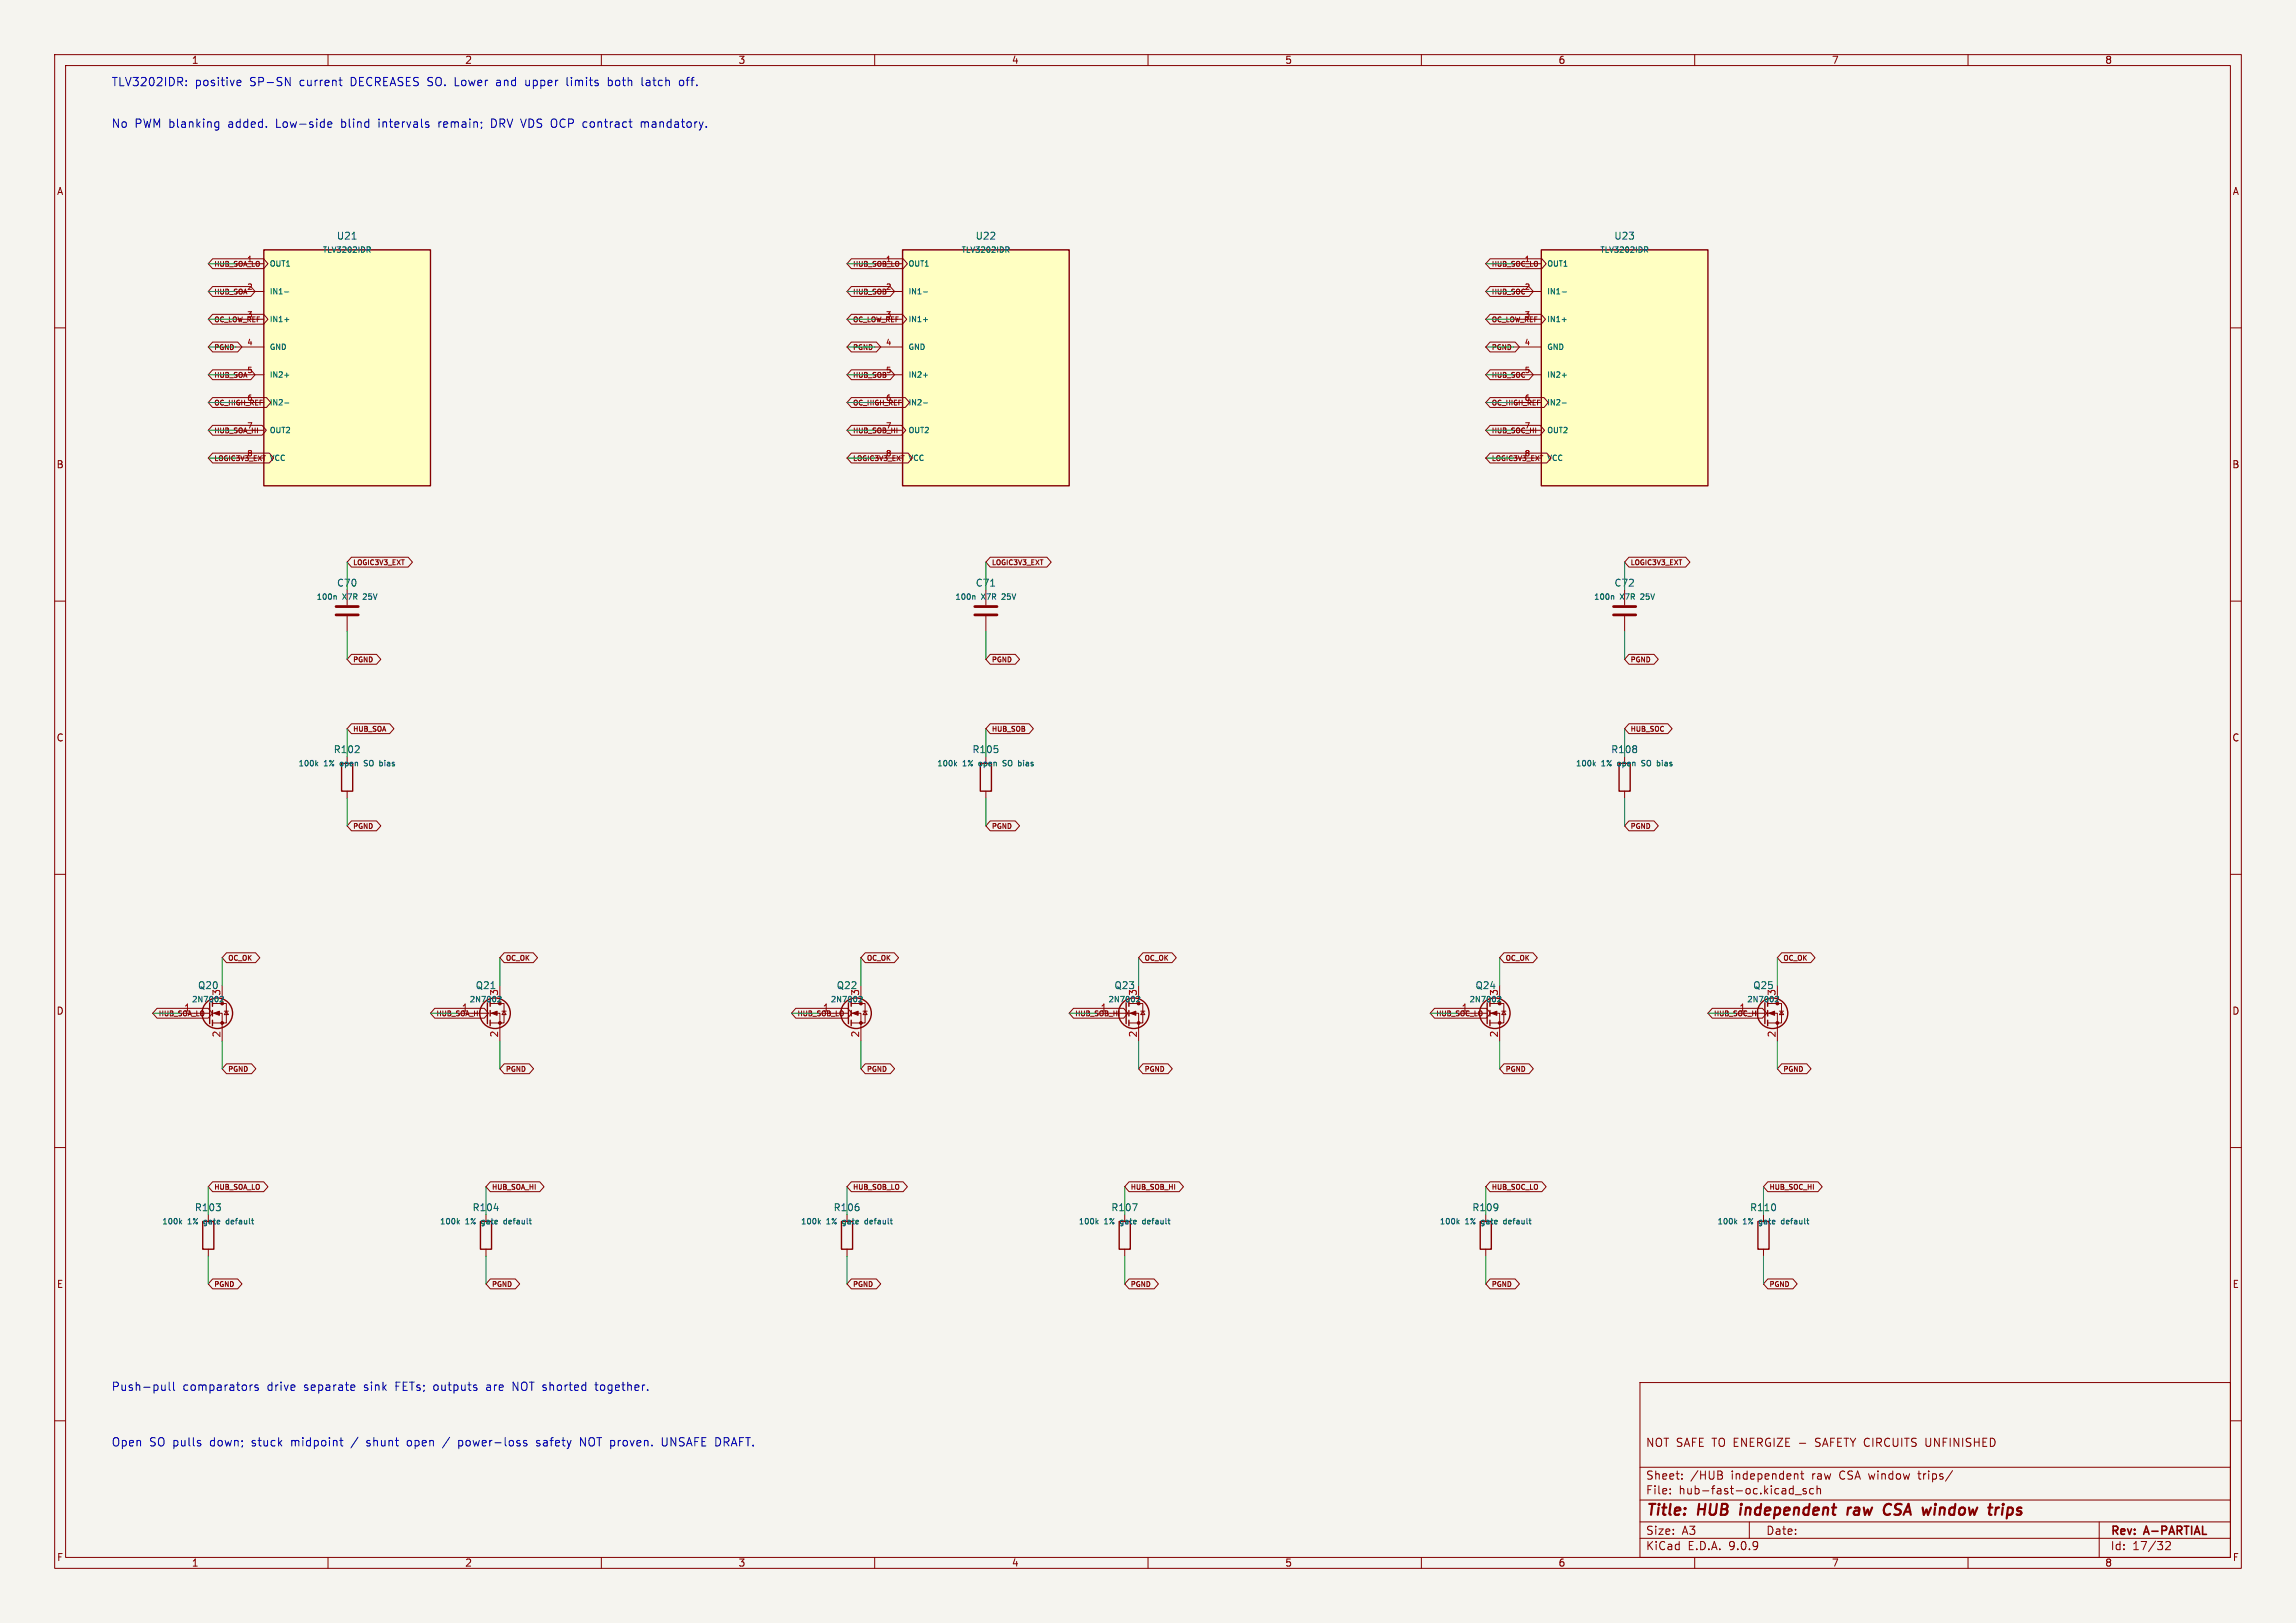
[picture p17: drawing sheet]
<svg xmlns="http://www.w3.org/2000/svg" width="420mm" height="297mm" viewBox="0 0 420 297" stroke-linecap="round" stroke-linejoin="round" font-family="sans-serif">
<defs><g id="words">
<g font-size="2.8" fill="#840000">
<text x="301" y="277.9">Title:</text>
<text x="310.6" y="277.9">HUB</text>
<text x="319.2" y="277.9">independent</text>
<text x="339.6" y="277.9">raw</text>
<text x="347" y="277.9">CSA</text>
<text x="355" y="277.9">window</text>
<text x="367.9" y="277.9">trips</text>
</g>
<g font-size="2.1" fill="#0000c2">
<text x="20.3" y="16">TLV3202IDR:</text>
<text x="35.6" y="16">positive</text>
<text x="45.7" y="16">SP-SN</text>
<text x="55" y="16">current</text>
<text x="64.4" y="16">DECREASES SO. Lower</text>
<text x="91.5" y="16">and</text>
<text x="96.9" y="16">upper</text>
<text x="104.6" y="16">limits</text>
<text x="112.3" y="16">both</text>
<text x="118.7" y="16">latch</text>
<text x="125.7" y="16">off.</text>
<text x="20.3" y="23.6">No</text>
<text x="24.6" y="23.6">PWM blanking</text>
<text x="41.9" y="23.6">added.</text>
<text x="50.8" y="23.6">Low-side</text>
<text x="62.8" y="23.6">blind</text>
<text x="69.8" y="23.6">intervals</text>
<text x="80.9" y="23.6">remain;</text>
<text x="90.7" y="23.6">DRV VDS OCP contract</text>
<text x="118.7" y="23.6">mandatory.</text>
<text x="20.3" y="254.7">Push-pull</text>
<text x="33.4" y="254.7">comparators</text>
<text x="48.9" y="254.7">drive</text>
<text x="55.8" y="254.7">separate</text>
<text x="66.9" y="254.7">sink</text>
<text x="72.8" y="254.7">FETs; outputs</text>
<text x="89.7" y="254.7">are</text>
<text x="94.6" y="254.7">NOT shorted</text>
<text x="110.1" y="254.7">together.</text>
<text x="20.3" y="264.9">Open</text>
<text x="27.3" y="264.9">SO pulls</text>
<text x="38.6" y="264.9">down;</text>
<text x="46.3" y="264.9">stuck</text>
<text x="53.7" y="264.9">midpoint</text>
<text x="64.9" y="264.9">/</text>
<text x="67.8" y="264.9">shunt</text>
<text x="75.3" y="264.9">open</text>
<text x="85" y="264.9">power-loss</text>
<text x="99.4" y="264.9">safety</text>
<text x="107.6" y="264.9">NOT proven.</text>
<text x="122.8" y="264.9">UNSAFE DRAFT.</text>
</g>
<g font-size="2.1" fill="#840000">
<text x="301" y="265">NOT SAFE TO ENERGIZE -</text>
<text x="332.5" y="265">SAFETY CIRCUITS</text>
<text x="352.9" y="265">UNFINISHED</text>
<text x="301" y="273.7">File:</text>
<text x="301" y="271">Sheet:</text>
<text x="307.1" y="273.7">hub-fast-oc.kicad_sch</text>
<text x="309.2" y="271">/HUB</text>
<text x="316.7" y="271">independent</text>
<text x="331.6" y="271">raw</text>
<text x="336.8" y="271">CSA window</text>
<text x="351.5" y="271">trips/</text>
<text x="301" y="281.1">Size:</text>
<text x="307.6" y="281.1">A3</text>
<text x="323" y="281.1">Date:</text>
<text x="386" y="281.3">Rev:</text>
<text x="392.4" y="281.3">A-PARTIAL</text>
<text x="301" y="283.9">KiCad</text>
<text x="308.7" y="283.9">E.D.A.</text>
<text x="316.3" y="283.9">9.0.9</text>
<text x="386" y="283.9">Id:</text>
<text x="390.1" y="283.9">17/32</text>
</g>
<g font-size="1.8" fill="#840000">
<text x="35" y="11.9">1</text>
<text x="85" y="11.9">2</text>
<text x="135" y="11.9">3</text>
<text x="185" y="11.9">4</text>
<text x="235" y="11.9">5</text>
<text x="285" y="11.9">6</text>
<text x="335" y="11.9">7</text>
<text x="385" y="11.9">8</text>
<text x="10.3" y="35.9">A</text>
<text x="408.3" y="35.9">A</text>
<text x="10.3" y="85.9">B</text>
<text x="408.2" y="85.9">B</text>
<text x="10.3" y="135.9">C</text>
<text x="408.2" y="135.9">C</text>
<text x="10.3" y="185.9">D</text>
<text x="33.6" y="185.2">1</text>
<text x="84.4" y="185.2">1</text>
<text x="150.4" y="185.2">1</text>
<text x="201.2" y="185.2">1</text>
<text x="267.3" y="185.2">1</text>
<text x="318.1" y="185.2">1</text>
<text x="408.2" y="185.9">D</text>
<text x="10.3" y="235.9">E</text>
<text x="408.3" y="235.9">E</text>
<text x="10.3" y="285.9">F</text>
<text x="35" y="286.9">1</text>
<text x="85" y="286.9">2</text>
<text x="135" y="286.9">3</text>
<text x="185" y="286.9">4</text>
<text x="235" y="286.9">5</text>
<text x="285" y="286.9">6</text>
<text x="335" y="286.9">7</text>
<text x="385" y="286.9">8</text>
<text x="408.3" y="285.9">F</text>
</g>
<g font-size="1.8" fill="#006464">
<text x="61.5" y="44">U21</text>
<text x="178.4" y="44">U22</text>
<text x="295.2" y="44">U23</text>
<text x="61.6" y="107.5">C70</text>
<text x="178.4" y="107.5">C71</text>
<text x="295.2" y="107.5">C72</text>
<text x="60.9" y="138">R102</text>
<text x="177.8" y="138">R105</text>
<text x="294.6" y="138">R108</text>
<text x="36.1" y="181.2">Q20</text>
<text x="40.4" y="182.3" transform="rotate(-90 40.4 182.3)">3</text>
<text x="86.9" y="181.2">Q21</text>
<text x="91.2" y="182.3" transform="rotate(-90 91.2 182.3)">3</text>
<text x="153" y="181.2">Q22</text>
<text x="157.2" y="182.3" transform="rotate(-90 157.2 182.3)">3</text>
<text x="203.8" y="181.2">Q23</text>
<text x="208" y="182.3" transform="rotate(-90 208 182.3)">3</text>
<text x="269.8" y="181.2">Q24</text>
<text x="274.1" y="182.3" transform="rotate(-90 274.1 182.3)">3</text>
<text x="320.6" y="181.2">Q25</text>
<text x="324.9" y="182.3" transform="rotate(-90 324.9 182.3)">3</text>
<text x="35.5" y="221.8">R103</text>
<text x="86.3" y="221.8">R104</text>
<text x="152.4" y="221.8">R106</text>
<text x="203.2" y="221.8">R107</text>
<text x="269.2" y="221.8">R109</text>
<text x="320" y="221.8">R110</text>
</g>
<g font-size="1.8" fill="#a90000">
<text x="40.4" y="189.9" transform="rotate(-90 40.4 189.9)">2</text>
<text x="91.2" y="189.9" transform="rotate(-90 91.2 189.9)">2</text>
<text x="157.2" y="189.9" transform="rotate(-90 157.2 189.9)">2</text>
<text x="208" y="189.9" transform="rotate(-90 208 189.9)">2</text>
<text x="274.1" y="189.9" transform="rotate(-90 274.1 189.9)">2</text>
<text x="324.9" y="189.9" transform="rotate(-90 324.9 189.9)">2</text>
</g>
<g font-size="1.4" fill="#006464">
<text x="58.9" y="46.5">TLV3202IDR</text>
<text x="175.8" y="46.5">TLV3202IDR</text>
<text x="292.6" y="46.5">TLV3202IDR</text>
<text x="49.3" y="49">OUT1</text>
<text x="166.1" y="49">OUT1</text>
<text x="282.9" y="49">OUT1</text>
<text x="49.3" y="54.1">IN1-</text>
<text x="49.3" y="59.1">IN1+</text>
<text x="166.1" y="54.1">IN1-</text>
<text x="166.1" y="59.1">IN1+</text>
<text x="282.9" y="54.1">IN1-</text>
<text x="282.9" y="59.1">IN1+</text>
<text x="49.3" y="64.2">GND</text>
<text x="166.1" y="64.2">GND</text>
<text x="282.9" y="64.2">GND</text>
<text x="49.3" y="69.3">IN2+</text>
<text x="166.1" y="69.3">IN2+</text>
<text x="282.9" y="69.3">IN2+</text>
<text x="49.3" y="74.4">IN2-</text>
<text x="166.1" y="74.4">IN2-</text>
<text x="282.9" y="74.4">IN2-</text>
<text x="49.3" y="79.5">OUT2</text>
<text x="166.1" y="79.5">OUT2</text>
<text x="282.9" y="79.5">OUT2</text>
<text x="49.3" y="84.5">VCC</text>
<text x="166.1" y="84.5">VCC</text>
<text x="282.9" y="84.5">VCC</text>
<text x="57.8" y="110">100n</text>
<text x="62.7" y="110">X7R</text>
<text x="66.6" y="110">25V</text>
<text x="174.6" y="110">100n</text>
<text x="179.5" y="110">X7R</text>
<text x="183.5" y="110">25V</text>
<text x="291.5" y="110">100n</text>
<text x="296.3" y="110">X7R</text>
<text x="300.3" y="110">25V</text>
<text x="54.5" y="140.4">100k</text>
<text x="59.2" y="140.4">1%</text>
<text x="62.4" y="140.4">open</text>
<text x="67.1" y="140.4">SO</text>
<text x="70.1" y="140.4">bias</text>
<text x="171.3" y="140.4">100k</text>
<text x="176.1" y="140.4">1%</text>
<text x="179.2" y="140.4">open</text>
<text x="183.9" y="140.4">SO</text>
<text x="187" y="140.4">bias</text>
<text x="288.2" y="140.4">100k</text>
<text x="292.9" y="140.4">1%</text>
<text x="296.1" y="140.4">open</text>
<text x="300.7" y="140.4">SO</text>
<text x="303.8" y="140.4">bias</text>
<text x="35" y="183.6">2N7002</text>
<text x="85.8" y="183.6">2N7002</text>
<text x="151.9" y="183.6">2N7002</text>
<text x="202.7" y="183.6">2N7002</text>
<text x="268.7" y="183.6">2N7002</text>
<text x="319.5" y="183.6">2N7002</text>
<text x="29.6" y="224.3">100k</text>
<text x="34.3" y="224.3">1%</text>
<text x="37.5" y="224.3">gate</text>
<text x="41.8" y="224.3">default</text>
<text x="80.4" y="224.3">100k</text>
<text x="85.1" y="224.3">1%</text>
<text x="88.3" y="224.3">gate</text>
<text x="92.6" y="224.3">default</text>
<text x="146.4" y="224.3">100k</text>
<text x="151.2" y="224.3">1%</text>
<text x="154.3" y="224.3">gate</text>
<text x="158.6" y="224.3">default</text>
<text x="197.2" y="224.3">100k</text>
<text x="202" y="224.3">1%</text>
<text x="205.1" y="224.3">gate</text>
<text x="209.4" y="224.3">default</text>
<text x="263.3" y="224.3">100k</text>
<text x="268" y="224.3">1%</text>
<text x="271.2" y="224.3">gate</text>
<text x="275.5" y="224.3">default</text>
<text x="314.1" y="224.3">100k</text>
<text x="318.8" y="224.3">1%</text>
<text x="322" y="224.3">gate</text>
<text x="326.3" y="224.3">default</text>
</g>
<g font-size="1.4" fill="#a90000">
<text x="45.1" y="48">1</text>
<text x="45.1" y="53.1">2</text>
<text x="45.1" y="63.2">4</text>
<text x="162" y="63.2">4</text>
<text x="278.8" y="63.2">4</text>
<text x="45.1" y="68.3">5</text>
<text x="45.1" y="78.5">7</text>
</g>
<g font-size="1.4" fill="#840000">
<text x="162" y="48">1</text>
<text x="162" y="53.1">2</text>
<text x="278.8" y="48">1</text>
<text x="278.8" y="53.1">2</text>
<text x="45.1" y="58.2">3</text>
<text x="162" y="58.2">3</text>
<text x="278.8" y="58.2">3</text>
<text x="162" y="68.3">5</text>
<text x="278.8" y="68.3">5</text>
<text x="45.1" y="73.4">6</text>
<text x="162" y="73.4">6</text>
<text x="278.8" y="73.4">6</text>
<text x="45.1" y="83.6">8</text>
<text x="162" y="78.5">7</text>
<text x="162" y="83.6">8</text>
<text x="278.8" y="78.5">7</text>
<text x="278.8" y="83.6">8</text>
</g>
<g font-size="1.3" fill="#840000">
<text x="39.1" y="49">HUB_SOA_LO</text>
<text x="156" y="49">HUB_SOB_LO</text>
<text x="272.8" y="49">HUB_SOC_LO</text>
<text x="39.1" y="54.1">HUB_SOA</text>
<text x="39.1" y="59.2">OC_LOW_REF</text>
<text x="156" y="59.2">OC_LOW_REF</text>
<text x="156" y="54.1">HUB_SOB</text>
<text x="272.8" y="54.1">HUB_SOC</text>
<text x="272.8" y="59.2">OC_LOW_REF</text>
<text x="39.1" y="64.2">PGND</text>
<text x="156" y="64.2">PGND</text>
<text x="272.8" y="64.2">PGND</text>
<text x="39.1" y="69.3">HUB_SOA</text>
<text x="156" y="69.3">HUB_SOB</text>
<text x="272.8" y="69.3">HUB_SOC</text>
<text x="39.1" y="74.4">OC_HIGH_REF</text>
<text x="156" y="74.4">OC_HIGH_REF</text>
<text x="272.8" y="74.4">OC_HIGH_REF</text>
<text x="39.1" y="79.5">HUB_SOA_HI</text>
<text x="156" y="79.5">HUB_SOB_HI</text>
<text x="272.8" y="79.5">HUB_SOC_HI</text>
<text x="39.1" y="84.6">LOGIC3V3_EXT</text>
<text x="156" y="84.6">LOGIC3V3_EXT</text>
<text x="272.8" y="84.6">LOGIC3V3_EXT</text>
<text x="64.5" y="103.6">LOGIC3V3_EXT</text>
<text x="181.4" y="103.6">LOGIC3V3_EXT</text>
<text x="298.2" y="103.6">LOGIC3V3_EXT</text>
<text x="64.5" y="121.4">PGND</text>
<text x="181.4" y="121.4">PGND</text>
<text x="298.2" y="121.4">PGND</text>
<text x="64.5" y="134.1">HUB_SOA</text>
<text x="181.4" y="134.1">HUB_SOB</text>
<text x="298.2" y="134.1">HUB_SOC</text>
<text x="64.5" y="151.9">PGND</text>
<text x="181.4" y="151.9">PGND</text>
<text x="298.2" y="151.9">PGND</text>
<text x="41.7" y="176">OC_OK</text>
<text x="92.5" y="176">OC_OK</text>
<text x="158.5" y="176">OC_OK</text>
<text x="209.3" y="176">OC_OK</text>
<text x="275.3" y="176">OC_OK</text>
<text x="326.1" y="176">OC_OK</text>
<text x="29" y="186.2">HUB_SOA_LO</text>
<text x="79.8" y="186.2">HUB_SOA_HI</text>
<text x="145.8" y="186.2">HUB_SOB_LO</text>
<text x="196.6" y="186.2">HUB_SOB_HI</text>
<text x="262.6" y="186.2">HUB_SOC_LO</text>
<text x="313.4" y="186.2">HUB_SOC_HI</text>
<text x="41.7" y="196.3">PGND</text>
<text x="92.5" y="196.3">PGND</text>
<text x="158.5" y="196.3">PGND</text>
<text x="209.3" y="196.3">PGND</text>
<text x="275.3" y="196.3">PGND</text>
<text x="326.1" y="196.3">PGND</text>
<text x="39.1" y="217.9">HUB_SOA_LO</text>
<text x="89.9" y="217.9">HUB_SOA_HI</text>
<text x="156" y="217.9">HUB_SOB_LO</text>
<text x="206.8" y="217.9">HUB_SOB_HI</text>
<text x="272.8" y="217.9">HUB_SOC_LO</text>
<text x="323.6" y="217.9">HUB_SOC_HI</text>
<text x="39.1" y="235.7">PGND</text>
<text x="89.9" y="235.7">PGND</text>
<text x="156" y="235.7">PGND</text>
<text x="206.8" y="235.7">PGND</text>
<text x="272.8" y="235.7">PGND</text>
<text x="323.6" y="235.7">PGND</text>
</g>
</g></defs>
<path d="M0 0h420v297h-420z" fill="#f5f4ef" stroke="#f5f4ef" stroke-width=".18"/>
<g fill="none" stroke="#840000" stroke-width=".18">
<path d="M10 10h400v277h-400zM12 12h396v273h-396zM60 10v2M110 10v2M160 10v2M210 10v2M260 10v2M310 10v2M360 10v2M10 60h2M408 60h2M10 110h2"/>
<path d="M63.5 108v2.7M63.5 112.8v2.8M408 110h2M63.5 138.4v1.3M10 160h2M63.5 144.8v1.3M408 160h2M149.9 185.4h5.3M155.7 183.6h2.5v3.6h-2.5M155.7 185.4h1.8v5.1M157.5 180.3v3.3M157.9 185h.7"/>
<path d="M158.2 185l.4 .7h-.7zM200.7 185.4h5.3M206.5 183.6h2.5v3.6h-2.5M206.5 185.4h1.8v5.1M208.3 180.3v3.3M208.7 185h.7M209 185l.4 .7h-.7zM10 210h2M408 210h2M154.9 222.2v1.3M154.9 228.6v1.3M205.7 222.2v1.3"/>
<path d="M205.7 228.6v1.3M300 253h108v32h-108zM10 260h2M300 278.5h108M300 274.5h108M300 268.5h108M305.5 273.2v.2M305.5 272.5v.1M307.7 270.5v.2M307.7 269.8v.1M314.7 269.2l.3 .3-.1 .3-.2 .1a.4 .4 0 0 1 .4 .4 .4 .4 0 0 1-.3 .4M320 278.5v3"/>
<path d="M327.9 272.4l.1 .1M328 271.9v1.5M328 273.3l-.1 .1M328.4 273.5h1.1M329.4 269.7h.5M329.6 269.2v1.3l.3 .2M330.4 272.5l-.4-.1-.2 .2 .1 .2 .5 .2v.3h-.6M331.7 272.5l-.4-.1-.3 .3v.4l.2 .2h.5M332.4 272.5l.2-.1 .3 .1 .1 .9M332.4 271.9v1.5M352.3 263.2v1.2l.1 .2M357.2 269.1l-1.3 1.9"/>
<path d="M384 278.5v6.5M408 260h2M60 285v2M110 285v2M160 285v2M210 285v2M260 285v2M300 281.5h108M310 285v2M360 285v2M396.2 282.2l.5-.1 .2 .1 .1 .3-.9 1.1h.9"/>
</g>
<path d="M318.5 275.9l-.2 1.3M338.1 275.9l-.2 1.3M338.6 275.9l-.3 .1-.3 .3M345.7 277l-.1 .1M345.9 275.4a.69 .69 0 0 0-1 .1M354 275.9l-.2 1.3M354.1 275.2l-.1 .2M354.1 275.2l-.1 .1v.1M354.1 275.2v.1l-.1 .1M366.4 275.2l.1 .1-.1 .1M367.2 277.1l.1 .1M367.3 275.9l-.2 2" fill="none" stroke="#840000" stroke-width=".4"/>
<g fill="none" stroke="#840000" stroke-width=".25">
<path d="M62.5 139.7h2v5.1h-2zM155.2 183.5v3.8M155.7 183.1v1.1M155.7 184.9v1M155.7 186.7v1M206 183.5v3.8M206.5 183.1v1.1M206.5 184.9v1M206.5 186.7v1M153.9 223.5h2.1v5.1h-2.1zM204.7 223.5h2.1v5.1h-2.1z"/>
<circle cx="156.6" cy="185.4" r="2.79"/>
<circle cx="207.4" cy="185.4" r="2.79"/>
</g>
<g fill="none" stroke="#006464" stroke-width=".18">
<path d="M61.2 109l.3 .1v.6M57.9 139.8l.3 .4M58.2 139.5l-.4 .4M66.7 139.2v.3M69.8 139.5h-.3M66.6 140.1l.2 .1M69.5 140.1l.3 .1M157.6 182.8l-.5 .5h.6M208.4 182.8l-.5 .5h.6M149.8 223.6l.3 .4M150.1 223.3l-.4 .4M200.6 223.6l.3 .4"/>
<path d="M200.9 223.3l-.4 .4M207.2 220.3h.8l-.5 1.3"/>
</g>
<path d="M61.5 111h4M61.5 112.5h4" fill="none" stroke="#840000" stroke-width=".51"/>
<g fill="#840000" stroke="#840000" stroke-width=".18">
<path d="M206.8 185.4l1-.4v.8z"/>
<path d="M156 185.4l1-.4v.8z"/>
<circle cx="208.3" cy="183.6" r=".25"/>
<circle cx="208.3" cy="187.2" r=".25"/>
<circle cx="157.5" cy="183.6" r=".25"/>
<circle cx="157.5" cy="187.2" r=".25"/>
</g>
<path d="M48.3 45.7h30.4v43.2h-30.4z" fill="#ffffc2"/>
<g fill="none" stroke="#840000" stroke-width=".25">
<path d="M48.3 45.7h30.4v43.2h-30.4zM322.8 183.5v3.8M323.3 183.1v1.1M323.3 184.9v1M323.3 186.7v1M321.6 223.5h2v5.1h-2z"/>
<circle cx="324.2" cy="185.4" r="2.79"/>
</g>
<g fill="none" stroke="#840000" stroke-width=".18">
<path d="M43.2 48.3h5.1M43.2 53.3h5.1M43.2 58.4h5.1M43.2 63.5h5.1M43.2 68.6h5.1M43.2 73.7h5.1M43.2 78.7h5.1M43.2 83.8h5.1M317.5 185.4h5.3M323.3 183.6h2.6v3.6h-2.6M323.3 185.4h1.8v5.1M325.1 180.3v3.3"/>
<path d="M325.5 185h.8M325.9 185l.4 .7h-.8zM322.6 222.2v1.3M322.6 228.6v1.3"/>
</g>
<path d="M52.1 53.4h.7M52.1 58.5h.7M64.4 43.8h.7M67.4 45.7l.3 .5M67.5 45.2l.2 .2-.2 .3M52.1 68.7h.7M52.1 73.7h.7M325.3 182.8l-.6 .5h.6M317.4 223.6l.3 .4M317.7 223.3l-.4 .4" fill="none" stroke="#006464" stroke-width=".18"/>
<g fill="#840000" stroke="#840000" stroke-width=".18">
<path d="M323.6 185.4l1-.4v.8z"/>
<circle cx="325.1" cy="183.6" r=".25"/>
<circle cx="325.1" cy="187.2" r=".25"/>
</g>
<path d="M281.9 45.7h30.5v43.2h-30.5z" fill="#ffffc2"/>
<g fill="none" stroke="#840000" stroke-width=".25">
<path d="M281.9 45.7h30.5v43.2h-30.5zM179.3 139.7h2.1v5.1h-2.1zM296.2 139.7h2v5.1h-2zM38.4 183.5v3.8M38.9 183.1v1.1M38.9 184.9v1M38.9 186.7v1M89.2 183.5v3.8M89.7 183.1v1.1M89.7 184.9v1M89.7 186.7v1M272 183.5v3.8"/>
<path d="M272.5 183.1v1.1M272.5 184.9v1M272.5 186.7v1M37.1 223.5h2v5.1h-2zM87.9 223.5h2v5.1h-2zM270.8 223.5h2v5.1h-2z"/>
<circle cx="39.8" cy="185.4" r="2.79"/>
<circle cx="90.6" cy="185.4" r="2.79"/>
<circle cx="273.4" cy="185.4" r="2.79"/>
</g>
<g fill="none" stroke="#840000" stroke-width=".18">
<path d="M276.9 48.3h5M276.9 53.3h5M276.9 58.4h5M276.9 63.5h5M276.9 68.6h5M276.9 73.7h5M276.9 78.7h5M276.9 83.8h5M180.3 108v2.7M180.3 112.8v2.8M297.2 108v2.7M297.2 112.8v2.8"/>
<path d="M180.3 138.4v1.3M297.2 138.4v1.3M180.3 144.8v1.3M297.2 144.8v1.3M33 185.4h5.4M38.9 183.6h2.5v3.6h-2.5M38.9 185.4h1.7v5.1M40.6 180.3v3.3M41 185h.8M41.4 185l.4 .7h-.8zM83.8 185.4h5.4M89.7 183.6h2.5v3.6h-2.5"/>
<path d="M89.7 185.4h1.7v5.1M91.4 180.3v3.3M91.8 185h.8M92.2 185l.4 .7h-.8zM266.7 185.4h5.3M272.5 183.6h2.6v3.6h-2.6M272.5 185.4h1.8v5.1M274.3 180.3v3.3M274.7 185h.8M275.1 185l.4 .7h-.8zM38.1 222.2v1.3M38.1 228.6v1.3"/>
<path d="M88.9 222.2v1.3M88.9 228.6v1.3M271.8 222.2v1.3M271.8 228.6v1.3"/>
</g>
<g fill="none" stroke="#006464" stroke-width=".18">
<path d="M285.8 53.4h.7M285.8 58.5h.7M301.1 45.7l.3 .5M301.2 45.2l.2 .2-.2 .3M285.8 68.7h.7M285.8 73.7h.7M178.1 109l.3 .1v.6M181.2 107.3h.7M294.9 109l.3 .1v.6M174.7 139.8l.3 .4M175 139.5l-.4 .4M183.5 139.2v.3"/>
<path d="M186.6 139.5h-.3M291.5 139.8l.3 .4M291.8 139.5l-.4 .4M300.3 139.2v.3M303.4 139.5h-.2M183.5 140.1l.1 .1M186.3 140.1l.3 .1M300.3 140.1l.1 .1M303.2 140.1l.2 .1M40.8 182.8l-.6 .5h.7M91.6 182.8l-.6 .5h.7M274.5 182.8l-.6 .5h.6"/>
<path d="M32.9 223.6l.3 .4M33.2 223.3l-.3 .4M83.7 223.6l.3 .4M84 223.3l-.3 .4M90.4 221.1h.8M266.6 223.6l.3 .4M266.9 223.3l-.4 .4"/>
</g>
<g fill="#840000" stroke="#840000" stroke-width=".18">
<path d="M272.8 185.4l1-.4v.8z"/>
<path d="M39.1 185.4l1-.4v.8z"/>
<path d="M89.9 185.4l1-.4v.8z"/>
<circle cx="274.3" cy="183.6" r=".25"/>
<circle cx="274.3" cy="187.2" r=".25"/>
<circle cx="40.6" cy="183.6" r=".25"/>
<circle cx="40.6" cy="187.2" r=".25"/>
<circle cx="91.4" cy="183.6" r=".25"/>
<circle cx="91.4" cy="187.2" r=".25"/>
</g>
<path d="M178.3 111h4.1M178.3 112.5h4.1M295.1 111h4.1M295.1 112.5h4.1" fill="none" stroke="#840000" stroke-width=".51"/>
<path d="M165.1 45.7h30.5v43.2h-30.5z" fill="#ffffc2"/>
<path d="M165.1 45.7h30.5v43.2h-30.5z" fill="none" stroke="#840000" stroke-width=".25"/>
<g fill="none" stroke="#840000" stroke-width=".18">
<path d="M38.9 52.4h7l.8 .9-.8 .9h-7l-.8-.9zM38.9 57.5h9.3l.8 .9-.8 .9h-9.3l-.8-.9zM38.9 47.4h9.3l.8 .9-.8 .9h-9.3l-.8-.9zM155.7 47.4h9.5l.8 .9-.8 .9h-9.5l-.8-.9zM155.7 57.5h9.4l.8 .9-.8 .9h-9.4l-.8-.9zM155.7 52.4h7.1l.8 .9-.8 .9h-7.1l-.8-.9zM160 48.3h5.1M160 53.3h5.1M160 58.4h5.1M272.6 52.4h7.1l.8 .9-.8 .9h-7.1l-.8-.9zM272.6 57.5h9.3l.8 .9-.8 .9h-9.3l-.8-.9zM272.6 47.4h9.4l.8 .9-.8 .9h-9.4l-.8-.9z"/>
<path d="M38.9 62.6h4.6l.8 .9-.8 .9h-4.6l-.8-.9zM38.9 67.7h7l.8 .9-.8 .9h-7l-.8-.9zM38.9 72.8h9.8l.8 .9-.8 .9h-9.8l-.8-.9zM38.9 77.8h9l.8 .9-.8 .9h-9l-.8-.9zM155.7 62.6h4.6l.8 .9-.8 .9h-4.6l-.8-.9zM155.7 77.8h9.2l.8 .9-.8 .9h-9.2l-.8-.9zM155.7 67.7h7.1l.8 .9-.8 .9h-7.1l-.8-.9zM155.7 72.8h9.9l.8 .9-.8 .9h-9.9l-.8-.9zM160 63.5h5.1M160 68.6h5.1M160 73.7h5.1M160 78.7h5.1"/>
<path d="M272.6 72.8h9.8l.8 .9-.8 .9h-9.8l-.8-.9zM272.6 62.6h4.6l.7 .9-.7 .9h-4.6l-.8-.9zM272.6 67.7h7.1l.8 .9-.8 .9h-7.1l-.8-.9zM272.6 77.8h9.1l.8 .9-.8 .9h-9.1l-.8-.9zM38.9 82.9h10.4l.7 .9-.7 .9h-10.4l-.8-.9zM155.7 82.9h10.4l.8 .9-.8 .9h-10.4l-.8-.9zM160 83.8h5.1M272.6 82.9h10.3l.8 .9-.8 .9h-10.3l-.8-.9zM64.3 119.7h4.6l.8 1-.8 .9h-4.6l-.8-.9zM64.3 102h10.4l.7 .9-.7 .9h-10.4l-.8-.9zM181.1 119.7h4.6l.8 1-.8 .9h-4.6l-.8-.9zM181.1 102h10.4l.8 .9-.8 .9h-10.4l-.8-.9z"/>
<path d="M298 119.7h4.6l.7 1-.7 .9h-4.6l-.8-.9zM298 102h10.3l.8 .9-.8 .9h-10.3l-.8-.9zM64.3 132.4h7l.8 1-.8 .9h-7l-.8-.9zM181.1 132.4h7.1l.8 1-.8 .9h-7.1l-.8-.9zM298 132.4h7.1l.8 1-.8 .9h-7.1l-.8-.9zM64.3 150.2h4.6l.8 .9-.8 .9h-4.6l-.8-.9zM181.1 150.2h4.6l.8 .9-.8 .9h-4.6l-.8-.9zM298 150.2h4.6l.7 .9-.7 .9h-4.6l-.8-.9zM41.4 174.4h5.3l.8 .9-.8 .9h-5.3l-.8-.9zM92.2 174.4h5.3l.8 .9-.8 .9h-5.3l-.8-.9zM158.3 174.4h5.3l.8 .9-.8 .9h-5.3l-.8-.9zM209.1 174.4h5.3l.8 .9-.8 .9h-5.3l-.8-.9z"/>
<path d="M275.1 174.4h5.3l.8 .9-.8 .9h-5.3l-.8-.9zM325.9 174.4h5.3l.8 .9-.8 .9h-5.3l-.8-.9zM28.7 184.5h9.4l.8 .9-.8 .9h-9.4l-.8-.9zM41.4 194.7h4.6l.8 .9-.8 .9h-4.6l-.8-.9zM79.5 184.5h9.1l.8 .9-.8 .9h-9.1l-.8-.9zM92.2 194.7h4.6l.8 .9-.8 .9h-4.6l-.8-.9zM145.6 184.5h9.4l.8 .9-.8 .9h-9.4l-.8-.9zM158.3 194.7h4.6l.7 .9-.7 .9h-4.6l-.8-.9zM196.4 184.5h9.1l.8 .9-.8 .9h-9.1l-.8-.9zM209.1 194.7h4.6l.7 .9-.7 .9h-4.6l-.8-.9zM262.4 184.5h9.5l.8 .9-.8 .9h-9.5l-.8-.9zM275.1 194.7h4.6l.8 .9-.8 .9h-4.6l-.8-.9z"/>
<path d="M313.2 184.5h9.2l.8 .9-.8 .9h-9.2l-.8-.9zM325.9 194.7h4.6l.8 .9-.8 .9h-4.6l-.8-.9zM38.9 216.3h9.3l.8 .9-.8 .9h-9.3l-.8-.9zM89.7 216.3h9l.8 .9-.8 .9h-9l-.8-.9zM155.7 216.3h9.5l.8 .9-.8 .9h-9.5l-.8-.9zM206.5 216.3h9.2l.8 .9-.8 .9h-9.2l-.8-.9zM272.6 216.3h9.4l.8 .9-.8 .9h-9.4l-.8-.9zM323.4 216.3h9.1l.8 .9-.8 .9h-9.1l-.8-.9zM38.9 234h4.6l.8 .9-.8 1h-4.6l-.8-1zM89.7 234h4.6l.8 .9-.8 1h-4.6l-.8-1zM155.7 234h4.6l.8 .9-.8 1h-4.6l-.8-1zM206.5 234h4.6l.8 .9-.8 1h-4.6l-.8-1z"/>
<path d="M272.6 234h4.6l.7 .9-.7 1h-4.6l-.8-1zM323.4 234h4.6l.7 .9-.7 1h-4.6l-.8-1z"/>
</g>
<path d="M168.9 53.4h.8M168.9 58.5h.8M184.2 45.7l.4 .5M184.4 45.2l.2 .2-.2 .3M168.9 68.7h.8M168.9 73.7h.8" fill="none" stroke="#006464" stroke-width=".18"/>
<g fill="none" stroke="#009600" stroke-width=".18">
<path d="M38.1 48.3h5.1M38.1 53.3h5.1M38.1 58.4h5.1M154.9 48.3h5.1M154.9 53.3h5.1M154.9 58.4h5.1M271.8 48.3h5.1M271.8 53.3h5.1M271.8 58.4h5.1M38.1 73.7h5.1M38.1 68.6h5.1M38.1 78.7h5.1"/>
<path d="M38.1 63.5h5.1M154.9 73.7h5.1M154.9 68.6h5.1M154.9 78.7h5.1M154.9 63.5h5.1M271.8 73.7h5.1M271.8 68.6h5.1M271.8 78.7h5.1M271.8 63.5h5.1M38.1 83.8h5.1M154.9 83.8h5.1M271.8 83.8h5.1"/>
<path d="M63.5 102.9v5.1M63.5 115.6v5.1M180.3 102.9v5.1M180.3 115.6v5.1M297.2 102.9v5.1M297.2 115.6v5.1M63.5 133.4v5M180.3 133.4v5M297.2 133.4v5M63.5 146.1v5M180.3 146.1v5M297.2 146.1v5"/>
<path d="M40.6 175.3v5M91.4 175.3v5M157.5 175.3v5M208.3 175.3v5M274.3 175.3v5M325.1 175.3v5M27.9 185.4h5.1M40.6 190.5v5.1M78.7 185.4h5.1M91.4 190.5v5.1M144.8 185.4h5.1M157.5 190.5v5.1"/>
<path d="M195.6 185.4h5.1M208.3 190.5v5.1M261.6 185.4h5.1M274.3 190.5v5.1M312.4 185.4h5.1M325.1 190.5v5.1M38.1 217.2v5M88.9 217.2v5M154.9 217.2v5M205.7 217.2v5M271.8 217.2v5M322.6 217.2v5"/>
<path d="M38.1 229.9v5M88.9 229.9v5M154.9 229.9v5M205.7 229.9v5M271.8 229.9v5M322.6 229.9v5"/>
</g>
<g fill="none" stroke="#0000c2" stroke-width=".18">
<path d="M34.1 15.5v.2M34.1 14.7v.2M43.4 15.6h.6M43.4 14.7h.5l.2 .3-.7 .2M52.2 14.2l.9 1.5v-1.5M62 14.7h.6M62.2 15.5l.4 .2M90.9 15.2v.4M96.2 14.7v.8l.2 .2M103.7 14.2v1.3l.2 .2M111.3 15.6h.6M111.3 14.7h.6"/>
<path d="M111.3 14.2v1.5M117.4 14.2v1.3l.3 .2M125.1 15l-.3-.3h-.4l-.1 .3v.4l.1 .2 .4 .1 .3-.3M39.4 23.2h.6M39.4 22.4h.6M40 22.3v1.2l-.3 .3-.3-.1M60 22.8l.7-.1-.1-.3-.4-.1-.2 .2v.7h.6M78.3 22.8l.2 .2-.2 .3M78.3 22.3l.1 .1M80.3 22.3v1M80.4 22.4l-.1 .2M90.3 21.8h-.4v1.5h.4"/>
<path d="M117.3 22.4l.4-.1 .3 .2M117.3 22.3v1M118 22.5v.8M118.2 22.3l-.2 .2M30.2 253.4v1M30.2 254.3l-.2 .1h-.4M30.9 252.9v1.3l.3 .2M31.7 252.9v1.3l.3 .2M46.2 253.4l-.4 .2M47.2 253.5l-.4-.1-.2 .2 .1 .3 .5 .1v.4h-.6M64.4 253.4l.4 .1 .1 .3-.7 .1M64.8 254.4h-.4"/>
<path d="M89.1 253.9v.5M93.9 254.4v-1.5l.8 1.5M108.8 253.4h.6M109 252.9v1.3l.4 .2M36.7 264.2v.3M62.1 263.6h.6M62.4 264.4l.3 .2M67.1 264.5l.1 .1M67.2 263.7v.3M74.8 263.6l-.3 .3v.4l.3 .3M82.3 263l-1.4 2M83.9 263.7h.6"/>
<path d="M83.9 264.5h.6M83.9 263.6v1.5M95.8 263.7h.5M95.8 264l.4 .1 .2 .2-.1 .2-.4 .1M98.7 263.7l-.3-.1-.3 .3 .7 .4M98.8 264.4l-.2 .2-.5-.1M106.2 264.6v-1.5l.9 1.5M121.2 263.1v1.2l.2 .3 .5-.1 .1-.2v-1.2"/>
</g>
<use href="#words"/>
</svg>
